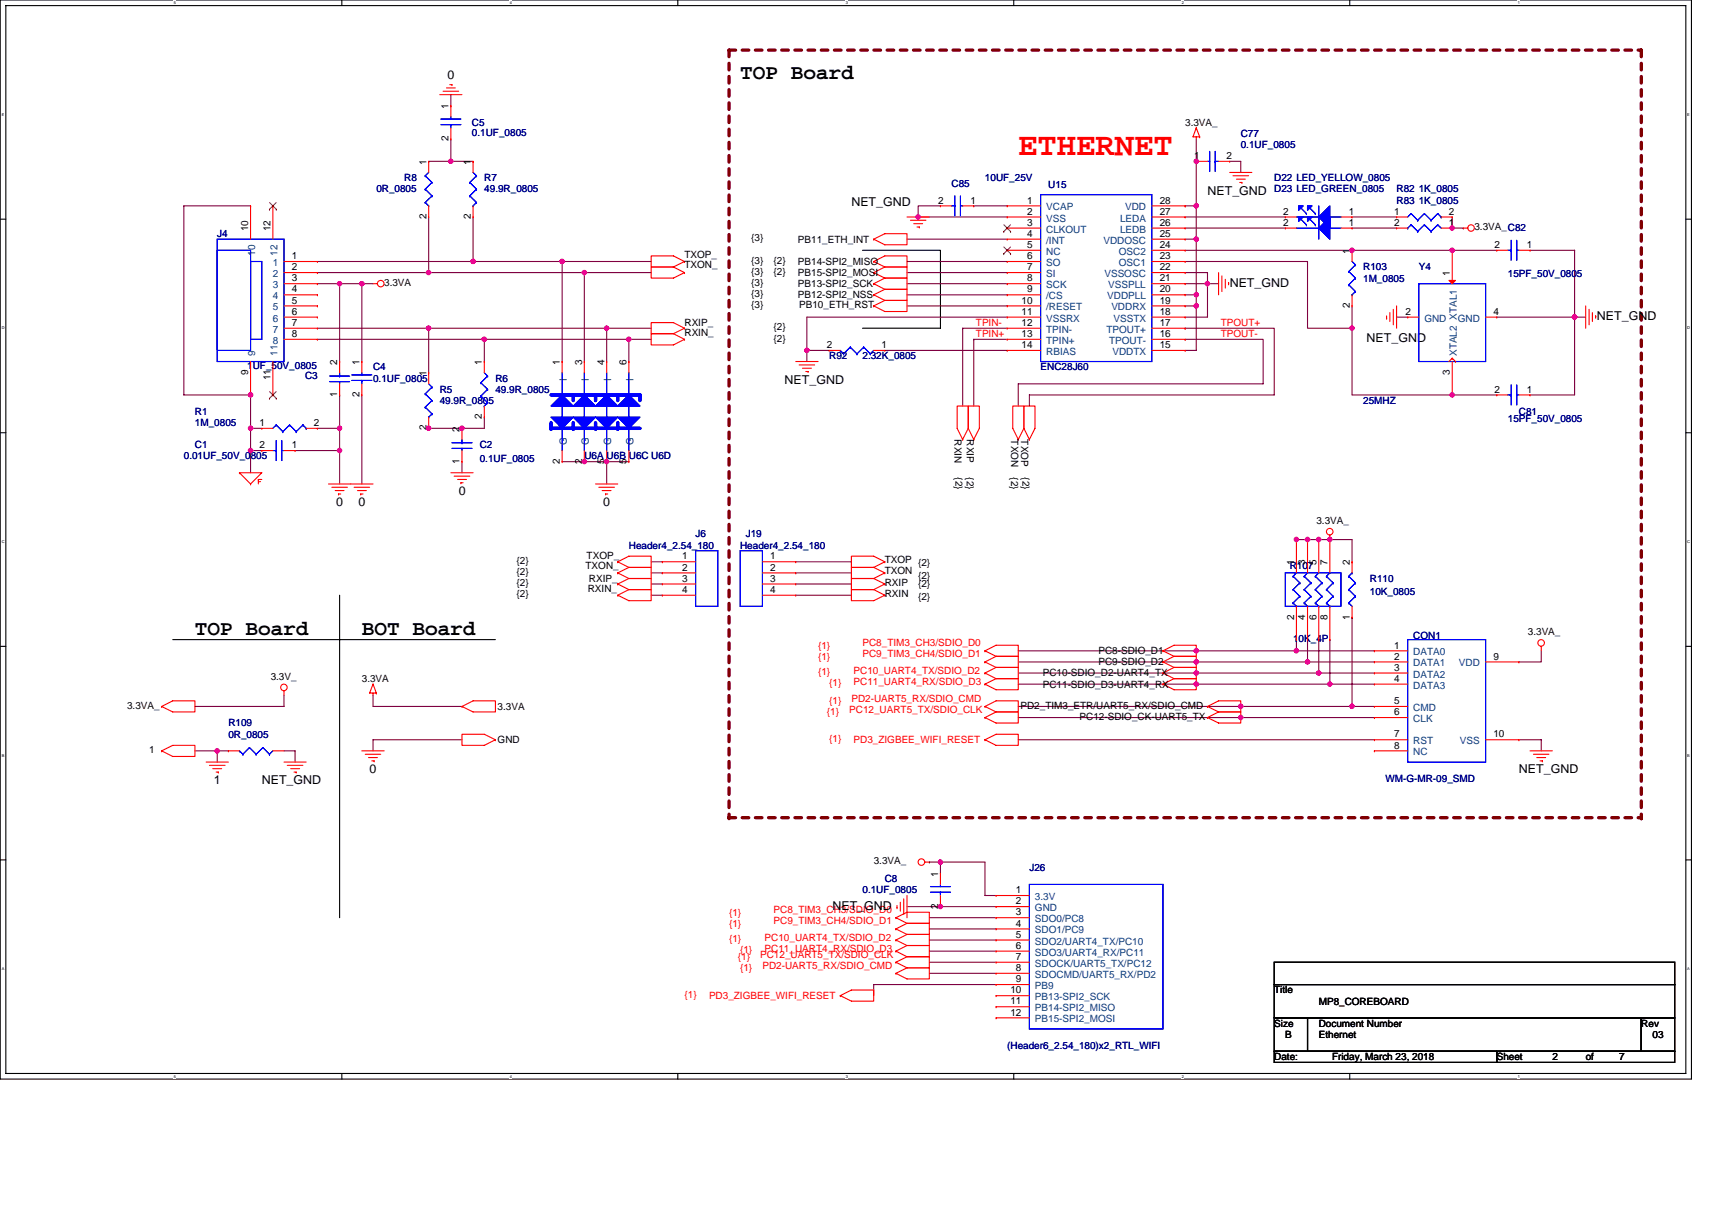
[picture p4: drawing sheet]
<svg xmlns="http://www.w3.org/2000/svg" width="297mm" height="210mm" viewBox="0 0 297 210" stroke-linecap="round" stroke-linejoin="round" font-family="sans-serif">
<defs><g id="words">
<text font-size="5.6" fill="#f00" x="176.7" y="26.9">ETHERNET</text>
<g font-size="3.7">
<text x="128.4" y="13.7">TOP Board</text>
<text x="33.8" y="110.2">TOP Board</text>
<text x="62.8" y="110.2">BOT Board</text>
</g>
<g font-size="2.1">
<text x="77.7" y="13.7">0</text>
<text x="147.7" y="35.7">NET_GND</text>
<text x="209.5" y="33.8">NET_GND</text>
<text x="213.4" y="49.8">NET_GND</text>
<text x="237.1" y="59.4">NET_GND</text>
<text x="277.1" y="55.6">NET_GND</text>
<text x="136.1" y="66.6">NET_GND</text>
<text x="58.4" y="87.8">0</text>
<text x="62.2" y="87.8">0</text>
<text x="79.6" y="85.9">0</text>
<text x="104.7" y="87.8">0</text>
<text x="37.1" y="136.1">1</text>
<text x="45.4" y="136.1">NET_GND</text>
<text x="64.1" y="134.2">0</text>
<text x="263.5" y="134.2">NET_GND</text>
<text x="144.4" y="157.9">NET_GND</text>
</g>
<g font-size="1.7">
<text x="77.8" y="18.9" transform="rotate(-90 77.8 18.9)">1</text>
<text x="205.6" y="21.8">3.3VA_</text>
<text x="74" y="28.6" transform="rotate(-90 74 28.6)">1</text>
<text x="77.8" y="24.5" transform="rotate(-90 77.8 24.5)">2</text>
<text x="81.7" y="28.6" transform="rotate(-90 81.7 28.6)">1</text>
<text x="207.2" y="27.6">1</text>
<text x="212.8" y="27.6">2</text>
<text x="162.8" y="35.3">2</text>
<text x="168.4" y="35.3">1</text>
<text x="178.2" y="35.3">1</text>
<text x="201.2" y="35.3">28</text>
<text x="43.1" y="40.2" transform="rotate(-90 43.1 40.2)">10</text>
<text x="46.9" y="40.2" transform="rotate(-90 46.9 40.2)">12</text>
<text x="74" y="38" transform="rotate(-90 74 38)">2</text>
<text x="81.7" y="38" transform="rotate(-90 81.7 38)">2</text>
<text x="130.3" y="41.9">{3}</text>
<text x="178.2" y="37.3">2</text>
<text x="178.2" y="39.2">3</text>
<text x="178.2" y="41.1">4</text>
<text x="201.2" y="41.1">25</text>
<text x="201.2" y="39.2">26</text>
<text x="201.2" y="37.3">27</text>
<text x="222.6" y="37.3">2</text>
<text x="222.6" y="39.2">2</text>
<text x="234" y="37.3">1</text>
<text x="234" y="39.2">1</text>
<text x="241.9" y="37.3">1</text>
<text x="241.9" y="39.2">2</text>
<text x="251.4" y="37.3">2</text>
<text x="251.4" y="39.2">1</text>
<text x="255.8" y="40">3.3VA_C82</text>
<text x="50.6" y="45">1</text>
<text x="50.6" y="46.9">2</text>
<text x="118.8" y="44.8">TXOP_</text>
<text x="118.8" y="46.5">TXON_</text>
<text x="130.3" y="47.7">{3}</text>
<text x="130.3" y="45.8">{3}</text>
<text x="134.2" y="45.8">{2}</text>
<text x="134.2" y="47.7">{2}</text>
<text x="138.4" y="47.9">PB15-SPI2_MOSI</text>
<text x="138.4" y="46">PB14-SPI2_MISO</text>
<text x="138.4" y="42.1">PB11_ETH_INT</text>
<text x="178.2" y="43">5</text>
<text x="178.2" y="45">6</text>
<text x="178.2" y="46.9">7</text>
<text x="201.2" y="46.9">22</text>
<text x="201.2" y="45">23</text>
<text x="201.2" y="43">24</text>
<text x="234.2" y="44" transform="rotate(-90 234.2 44)">1</text>
<text x="251.6" y="47.9" transform="rotate(-90 251.6 47.9)">1</text>
<text x="259.3" y="43">2</text>
<text x="264.9" y="43">1</text>
<text x="50.6" y="48.8">3</text>
<text x="50.6" y="50.8">4</text>
<text x="50.6" y="52.7">5</text>
<text x="66.7" y="49.6">3.3VA</text>
<text x="130.3" y="51.5">{3}</text>
<text x="130.3" y="49.6">{3}</text>
<text x="130.3" y="53.5">{3}</text>
<text x="138.4" y="51.8">PB12-SPI2_NSS</text>
<text x="138.4" y="49.8">PB13-SPI2_SCK</text>
<text x="138.7" y="53.5">PB10_ETH_RST</text>
<text x="177.2" y="52.7">10</text>
<text x="178.2" y="48.8">8</text>
<text x="178.2" y="50.8">9</text>
<text x="201.2" y="52.7">19</text>
<text x="201.2" y="50.8">20</text>
<text x="201.2" y="48.8">21</text>
<text x="234.2" y="53.5" transform="rotate(-90 234.2 53.5)">2</text>
<text x="50.6" y="54.6">6</text>
<text x="50.6" y="56.6">7</text>
<text x="50.6" y="58.5">8</text>
<text x="118.8" y="56.6">RXIP_</text>
<text x="118.8" y="58.3">RXIN_</text>
<text x="134.2" y="57.3">{2}</text>
<text x="134.2" y="59.3">{2}</text>
<text x="177.2" y="54.6">11</text>
<text x="177.2" y="56.6">12</text>
<text x="177.2" y="58.5">13</text>
<text x="201.2" y="58.5">16</text>
<text x="201.2" y="56.6">17</text>
<text x="201.2" y="54.6">18</text>
<text x="243.8" y="54.6">2</text>
<text x="259.1" y="54.6">4</text>
<text x="43.1" y="65" transform="rotate(-90 43.1 65)">9</text>
<text x="46.9" y="66" transform="rotate(-90 46.9 66)">11</text>
<text x="58.5" y="63.3" transform="rotate(-90 58.5 63.3)">2</text>
<text x="62.4" y="63.3" transform="rotate(-90 62.4 63.3)">1</text>
<text x="74" y="65.3" transform="rotate(-90 74 65.3)">1</text>
<text x="83.6" y="63.3" transform="rotate(-90 83.6 63.3)">1</text>
<text x="97.1" y="63.3" transform="rotate(-90 97.1 63.3)">1</text>
<text x="101" y="63.3" transform="rotate(-90 101 63.3)">3</text>
<text x="104.9" y="63.3" transform="rotate(-90 104.9 63.3)">4</text>
<text x="108.7" y="63.3" transform="rotate(-90 108.7 63.3)">6</text>
<text x="143.5" y="60.4">2</text>
<text x="152.9" y="60.4">1</text>
<text x="177.2" y="60.4">14</text>
<text x="201.2" y="60.4">15</text>
<text x="251.6" y="65" transform="rotate(-90 251.6 65)">3</text>
<text x="58.5" y="68.9" transform="rotate(-90 58.5 68.9)">1</text>
<text x="62.4" y="68.9" transform="rotate(-90 62.4 68.9)">2</text>
<text x="259.3" y="68.1">2</text>
<text x="264.9" y="68.1">1</text>
<text x="45" y="77.8">2</text>
<text x="45" y="73.9">1</text>
<text x="50.6" y="77.8">1</text>
<text x="54.5" y="73.9">2</text>
<text x="74" y="74.7" transform="rotate(-90 74 74.7)">2</text>
<text x="79.8" y="74.9" transform="rotate(-90 79.8 74.9)">2</text>
<text x="83.6" y="72.8" transform="rotate(-90 83.6 72.8)">2</text>
<text x="165.6" y="76.3" transform="rotate(90 165.6 76.3)">RXIN</text>
<text x="167.7" y="76.3" transform="rotate(90 167.7 76.3)">RXIP</text>
<text x="175.4" y="76.3" transform="rotate(90 175.4 76.3)">TXON</text>
<text x="177.2" y="76.3" transform="rotate(90 177.2 76.3)">TXOP</text>
<text x="79.8" y="80.5" transform="rotate(-90 79.8 80.5)">1</text>
<text x="97.1" y="80.5" transform="rotate(-90 97.1 80.5)">2</text>
<text x="101" y="80.5" transform="rotate(-90 101 80.5)">2</text>
<text x="104.9" y="80.5" transform="rotate(-90 104.9 80.5)">5</text>
<text x="108.7" y="80.5" transform="rotate(-90 108.7 80.5)">5</text>
<text x="165.8" y="82.8" transform="rotate(90 165.8 82.8)">{2}</text>
<text x="167.7" y="82.8" transform="rotate(90 167.7 82.8)">{2}</text>
<text x="175.4" y="82.8" transform="rotate(90 175.4 82.8)">{2}</text>
<text x="177.4" y="82.8" transform="rotate(90 177.4 82.8)">{2}</text>
<text x="228.4" y="90.9">3.3VA_</text>
<text x="89.6" y="97.9">{2}</text>
<text x="89.6" y="101.7">{2}</text>
<text x="89.6" y="99.8">{2}</text>
<text x="101.6" y="98.7">TXON_</text>
<text x="101.8" y="96.9">TXOP_</text>
<text x="102.2" y="101">RXIP_</text>
<text x="118.4" y="97.1">1</text>
<text x="118.4" y="99">2</text>
<text x="118.4" y="100.9">3</text>
<text x="133.6" y="97.1">1</text>
<text x="133.6" y="99">2</text>
<text x="133.6" y="100.9">3</text>
<text x="153.5" y="97.7">TXOP</text>
<text x="153.5" y="99.6">TXON</text>
<text x="153.5" y="101.7">RXIP</text>
<text x="159.3" y="98.3">{2}</text>
<text x="159.3" y="100.4">{2}</text>
<text x="159.3" y="101.9">{2}</text>
<text x="224.5" y="98.1" transform="rotate(-90 224.5 98.1)">1</text>
<text x="226.5" y="98.1" transform="rotate(-90 226.5 98.1)">3</text>
<text x="228.4" y="98.1" transform="rotate(-90 228.4 98.1)">5</text>
<text x="230.3" y="98.1" transform="rotate(-90 230.3 98.1)">7</text>
<text x="234.2" y="98.1" transform="rotate(-90 234.2 98.1)">2</text>
<text x="89.6" y="103.7">{2}</text>
<text x="102" y="102.7">RXIN_</text>
<text x="118.4" y="102.9">4</text>
<text x="133.6" y="102.9">4</text>
<text x="153.5" y="103.7">RXIN</text>
<text x="159.3" y="104.1">{2}</text>
<text x="224.5" y="107.5" transform="rotate(-90 224.5 107.5)">2</text>
<text x="226.5" y="107.5" transform="rotate(-90 226.5 107.5)">4</text>
<text x="228.4" y="107.5" transform="rotate(-90 228.4 107.5)">6</text>
<text x="230.3" y="107.5" transform="rotate(-90 230.3 107.5)">8</text>
<text x="234.2" y="107.5" transform="rotate(-90 234.2 107.5)">1</text>
<text x="190.6" y="113.5">PC8-SDIO_D1</text>
<text x="241.9" y="112.5">1</text>
<text x="265.1" y="110.2">3.3VA_</text>
<text x="47" y="118">3.3V_</text>
<text x="62.8" y="118.3">3.3VA</text>
<text x="180.9" y="117.4">PC10-SDIO_D2-UART4_TX</text>
<text x="180.9" y="119.3">PC11-SDIO_D3-UART4_RX</text>
<text x="190.6" y="115.4">PC9-SDIO_D2</text>
<text x="241.9" y="114.5">2</text>
<text x="241.9" y="116.4">3</text>
<text x="241.9" y="118.3">4</text>
<text x="259.1" y="114.5">9</text>
<text x="22.1" y="123">3.3VA_</text>
<text x="86.3" y="123.2">3.3VA</text>
<text x="177.1" y="123">PD2_TIM3_ETR/UART5_RX/SDIO_CMD</text>
<text x="187.3" y="124.9">PC12-SDIO_CK-UART5_TX</text>
<text x="241.9" y="122.2">5</text>
<text x="241.9" y="124.1">6</text>
<text x="25.9" y="130.7">1</text>
<text x="86.3" y="129">GND</text>
<text x="241.9" y="128">7</text>
<text x="241.9" y="129.9">8</text>
<text x="259.1" y="128">10</text>
<text x="151.6" y="150">3.3VA_</text>
<text x="162.8" y="152.1" transform="rotate(-90 162.8 152.1)">1</text>
<text x="176.3" y="155">1</text>
<text x="162.8" y="157.7" transform="rotate(-90 162.8 157.7)">2</text>
<text x="176.3" y="156.9">2</text>
<text x="176.3" y="158.9">3</text>
<text x="176.3" y="160.8">4</text>
<text x="176.3" y="162.7">5</text>
<text x="176.3" y="164.7">6</text>
<text x="176.3" y="166.6">7</text>
<text x="175.3" y="172.4">10</text>
<text x="176.3" y="168.5">8</text>
<text x="176.3" y="170.5">9</text>
<text x="221.1" y="172.4">Title</text>
<text x="175.3" y="174.3">11</text>
<text x="175.3" y="176.2">12</text>
<text x="221.1" y="178.2">Size</text>
<text x="228.8" y="178.2">Document Number</text>
<text x="228.8" y="174.3">MP8_COREBOARD</text>
<text x="284.8" y="178.2">Rev</text>
<text x="221.1" y="184">Date:</text>
<text x="223" y="180.1">B</text>
<text x="228.8" y="180.1">Ethernet</text>
<text x="231.1" y="184">Friday, March 23, 2018</text>
<text x="259.7" y="184">Sheet</text>
<text x="269.3" y="184">2</text>
<text x="275.1" y="184">of</text>
<text x="280.9" y="184">7</text>
<text x="286.7" y="180.1">03</text>
</g>
<g font-size="1.7" fill="#000080">
<text x="81.9" y="21.8">C5</text>
<text x="81.9" y="23.6">0.1UF_0805</text>
<text x="215.3" y="23.7">C77</text>
<text x="215.3" y="25.7">0.1UF_0805</text>
<text x="65.3" y="33.4">0R_0805</text>
<text x="70.1" y="31.5">R8</text>
<text x="84" y="31.5">R7</text>
<text x="84" y="33.4">49.9R_0805</text>
<text x="165.1" y="32.4">C85</text>
<text x="170.9" y="31.5">10UF_25V</text>
<text x="181.9" y="32.6">U15</text>
<text x="221.1" y="31.5">D22 LED_YELLOW_0805</text>
<text x="221.1" y="33.4">D23 LED_GREEN_0805</text>
<text x="242.3" y="33.4">R82 1K_0805</text>
<text x="242.3" y="35.3">R83 1K_0805</text>
<text x="37.7" y="41.1">J4</text>
<text x="236.5" y="46.9">R103</text>
<text x="246.2" y="46.9">Y4</text>
<text x="236.5" y="48.9">1M_0805</text>
<text x="261.6" y="48.1">15PF_50V_0805</text>
<text x="42.9" y="64.1">1UF_50V_0805</text>
<text x="52.9" y="65.8">C3</text>
<text x="64.7" y="64.3">C4</text>
<text x="143.9" y="62.4">R92</text>
<text x="149.6" y="62.4">2.32K_0805</text>
<text x="180.5" y="64.3">ENC28J60</text>
<text x="64.7" y="66.2">0.1UF_0805</text>
<text x="76.3" y="68.2">R5</text>
<text x="76.3" y="70.1">49.9R_0805</text>
<text x="86" y="66.2">R6</text>
<text x="86" y="68.2">49.9R_0805</text>
<text x="236.5" y="70.1">25MHZ</text>
<text x="33.8" y="77.8">C1</text>
<text x="33.8" y="72">R1</text>
<text x="33.8" y="73.9">1M_0805</text>
<text x="83.2" y="77.8">C2</text>
<text x="261.6" y="73.2">15PF_50V_0805</text>
<text x="263.5" y="72">C81</text>
<text x="31.9" y="79.7">0.01UF_50V_0805</text>
<text x="83.2" y="80.1">0.1UF_0805</text>
<text x="101.4" y="79.7">U6A U6B U6C U6D</text>
<text x="109.1" y="95.2">Header4_2.54_180</text>
<text x="120.7" y="93.2">J6</text>
<text x="128.4" y="95.2">Header4_2.54_180</text>
<text x="129.4" y="93.2">J19</text>
<text x="223.8" y="98.7">R107</text>
<text x="237.7" y="101">R110</text>
<text x="237.7" y="103.3">10K_0805</text>
<text x="224.4" y="111.4">10K_4P</text>
<text x="245.2" y="110.8">CON1</text>
<text x="39.6" y="126.1">R109</text>
<text x="39.6" y="128">0R_0805</text>
<text x="240.4" y="135.7">WM-G-MR-09_SMD</text>
<text x="149.6" y="155">0.1UF_0805</text>
<text x="153.5" y="153.1">C8</text>
<text x="178.6" y="151.2">J26</text>
<text x="174.7" y="182.1">(Header6_2.54_180)x2_RTL_WIFI</text>
</g>
<g font-size="1.7" fill="#004080">
<text x="181.5" y="36.5">VCAP</text>
<text x="181.5" y="38.4">VSS</text>
<text x="181.5" y="40.4">CLKOUT</text>
<text x="194.3" y="40.4">LEDB</text>
<text x="194.3" y="38.4">LEDA</text>
<text x="195.2" y="36.5">VDD</text>
<text x="44.3" y="44.4" transform="rotate(-90 44.3 44.4)">10</text>
<text x="47.3" y="46.2">1</text>
<text x="48.2" y="44.4" transform="rotate(-90 48.2 44.4)">12</text>
<text x="181.5" y="42.3">/INT</text>
<text x="181.5" y="44.2">NC</text>
<text x="181.5" y="46.2">SO</text>
<text x="191.4" y="42.3">VDDOSC</text>
<text x="194.1" y="46.2">OSC1</text>
<text x="194.1" y="44.2">OSC2</text>
<text x="47.3" y="48.1">2</text>
<text x="47.3" y="50">3</text>
<text x="47.3" y="51.9">4</text>
<text x="47.3" y="53.9">5</text>
<text x="181.5" y="48.1">SI</text>
<text x="181.5" y="50">SCK</text>
<text x="181.5" y="51.9">/CS</text>
<text x="181.5" y="53.9">/RESET</text>
<text x="191.6" y="48.1">VSSOSC</text>
<text x="192.1" y="51.9">VDDPLL</text>
<text x="192.3" y="50">VSSPLL</text>
<text x="192.8" y="53.9">VDDRX</text>
<text x="47.3" y="55.8">6</text>
<text x="47.3" y="57.7">7</text>
<text x="47.3" y="59.7">8</text>
<text x="181.5" y="55.8">VSSRX</text>
<text x="181.5" y="57.7">TPIN-</text>
<text x="181.5" y="59.7">TPIN+</text>
<text x="192" y="57.7">TPOUT+</text>
<text x="192.4" y="59.7">TPOUT-</text>
<text x="193.2" y="55.8">VSSTX</text>
<text x="247.1" y="55.8">GND</text>
<text x="252.9" y="55.8">GND</text>
<text x="44.3" y="61.8" transform="rotate(-90 44.3 61.8)">9</text>
<text x="48.2" y="61.8" transform="rotate(-90 48.2 61.8)">11</text>
<text x="181.5" y="61.6">RBIAS</text>
<text x="193" y="61.6">VDDTX</text>
<text x="252.8" y="61.8" transform="rotate(-90 252.8 61.8)">XTAL2 XTAL1</text>
<text x="98.3" y="66.1" transform="rotate(-90 98.3 66.1)">I</text>
<text x="102.2" y="66.1" transform="rotate(-90 102.2 66.1)">I</text>
<text x="106.1" y="66.1" transform="rotate(-90 106.1 66.1)">I</text>
<text x="109.9" y="66.1" transform="rotate(-90 109.9 66.1)">I</text>
<text x="98.3" y="77.2" transform="rotate(-90 98.3 77.2)">G</text>
<text x="102.2" y="77.2" transform="rotate(-90 102.2 77.2)">G</text>
<text x="106.1" y="77.2" transform="rotate(-90 106.1 77.2)">G</text>
<text x="109.9" y="77.2" transform="rotate(-90 109.9 77.2)">G</text>
<text x="245.2" y="113.7">DATA0</text>
<text x="245.2" y="115.7">DATA1</text>
<text x="245.2" y="117.6">DATA2</text>
<text x="245.2" y="119.5">DATA3</text>
<text x="253.1" y="115.7">VDD</text>
<text x="245.2" y="123.4">CMD</text>
<text x="245.2" y="125.3">CLK</text>
<text x="245.2" y="129.2">RST</text>
<text x="245.2" y="131.1">NC</text>
<text x="253.3" y="129.2">VSS</text>
<text x="179.6" y="156.2">3.3V</text>
<text x="179.6" y="158.1">GND</text>
<text x="179.6" y="160">SDO0/PC8</text>
<text x="179.6" y="162">SDO1/PC9</text>
<text x="179.6" y="163.9">SDO2/UART4_TX/PC10</text>
<text x="179.6" y="165.8">SDO3/UART4_RX/PC11</text>
<text x="179.6" y="167.8">SDOCK/UART5_TX/PC12</text>
<text x="179.6" y="169.7">SDOCMD/UART5_RX/PD2</text>
<text x="179.6" y="171.6">PB9</text>
<text x="179.6" y="173.6">PB13-SPI2_SCK</text>
<text x="179.6" y="175.5">PB14-SPI2_MISO</text>
<text x="179.6" y="177.4">PB15-SPI2_MOSI</text>
</g>
<g font-size="1.7" fill="#f00">
<text x="169.3" y="58.5">TPIN+</text>
<text x="169.3" y="56.6">TPIN-</text>
<text x="211.8" y="58.5">TPOUT-</text>
<text x="211.8" y="56.6">TPOUT+</text>
<text x="141.9" y="112.5">{1}</text>
<text x="149.6" y="112.2">PC8_TIM3_CH3/SDIO_D0</text>
<text x="141.9" y="114.5">{1}</text>
<text x="141.9" y="117.2">{1}</text>
<text x="143.9" y="119.1">{1}</text>
<text x="148.1" y="118.9">PC11_UART4_RX/SDIO_D3</text>
<text x="148.1" y="117">PC10_UART4_TX/SDIO_D2</text>
<text x="149.6" y="114.1">PC9_TIM3_CH4/SDIO_D1</text>
<text x="143.5" y="124.1">{1}</text>
<text x="143.9" y="122.2">{1}</text>
<text x="147.3" y="123.7">PC12_UART5_TX/SDIO_CLK</text>
<text x="147.7" y="121.8">PD2-UART5_RX/SDIO_CMD</text>
<text x="143.9" y="128.8">{1}</text>
<text x="148.1" y="129">PD3_ZIGBEE_WIFI_RESET</text>
<text x="126.5" y="158.9">{1}</text>
<text x="126.5" y="160.8">{1}</text>
<text x="134.2" y="158.5">PC8_TIM3_CH3/SDIO_D0</text>
<text x="134.2" y="160.4">PC9_TIM3_CH4/SDIO_D1</text>
<text x="126.5" y="163.5">{1}</text>
<text x="128" y="166.6">{1}</text>
<text x="128.4" y="165.4">{1}</text>
<text x="131.9" y="166.2">PC12_UART5_TX/SDIO_CLK</text>
<text x="132.7" y="165.2">PC11_UART4_RX/SDIO_D3</text>
<text x="132.7" y="163.3">PC10_UART4_TX/SDIO_D2</text>
<text x="118.8" y="173.2">{1}</text>
<text x="123" y="173.4">PD3_ZIGBEE_WIFI_RESET</text>
<text x="128.4" y="168.5">{1}</text>
<text x="132.3" y="168.1">PD2-UART5_RX/SDIO_CMD</text>
</g>
<g font-size=".7">
<text x="30.2" y=".7">5</text>
<text x="88.5" y=".7">4</text>
<text x="146.7" y=".7">3</text>
<text x="205" y=".7">2</text>
<text x="263.3" y=".7">1</text>
<text x=".3" y="20.1">E</text>
<text x="292.8" y="20.1">E</text>
<text x=".3" y="57.2">D</text>
<text x="292.8" y="57.2">D</text>
<text x=".3" y="94.2">C</text>
<text x="292.8" y="94.2">C</text>
<text x=".3" y="131.3">B</text>
<text x="292.8" y="131.3">B</text>
<text x=".3" y="168.4">A</text>
<text x="292.8" y="168.4">A</text>
<text x="30.2" y="187">5</text>
<text x="88.5" y="187">4</text>
<text x="146.7" y="187">3</text>
<text x="205" y="187">2</text>
<text x="263.3" y="187">1</text>
</g>
</g></defs>
<path d="M0 0h293.5v187.3h-293.5zM1 1h291.5v185.3h-291.5z" fill="none" stroke="#000" stroke-width=".19"/>
<g fill="#fff">
<path d="M30.2 .1h.3v.8h-.3z"/>
<path d="M30.2 186.4h.3v.8h-.3z"/>
</g>
<path d="M59.3 0v1M59.3 186.3v1" fill="none" stroke="#000" stroke-width=".19"/>
<g fill="#fff">
<path d="M88.5 .1h.3v.8h-.3z"/>
<path d="M88.5 186.4h.3v.8h-.3z"/>
</g>
<path d="M117.6 0v1M117.6 186.3v1" fill="none" stroke="#000" stroke-width=".19"/>
<g fill="#fff">
<path d="M146.7 .1h.4v.8h-.4z"/>
<path d="M146.7 186.4h.4v.8h-.4z"/>
</g>
<path d="M175.9 0v1M175.9 186.3v1" fill="none" stroke="#000" stroke-width=".19"/>
<g fill="#fff">
<path d="M205 .1h.4v.8h-.4z"/>
<path d="M205 186.4h.4v.8h-.4z"/>
</g>
<path d="M234.2 0v1M234.2 186.3v1" fill="none" stroke="#000" stroke-width=".19"/>
<g fill="#fff">
<path d="M263.3 .1h.4v.8h-.4z"/>
<path d="M263.3 186.4h.4v.8h-.4z"/>
<path d="M.3 19.5h.4v.8h-.4z"/>
<path d="M292.8 19.5h.4v.8h-.4z"/>
<path d="M.3 56.6h.5v.7h-.5z"/>
<path d="M292.8 56.6h.4v.7h-.4z"/>
</g>
<path d="M0 38h1M292.5 38h1" fill="none" stroke="#000" stroke-width=".19"/>
<g fill="#fff">
<path d="M.3 93.6h.5v.8h-.5z"/>
<path d="M292.8 93.6h.4v.8h-.4z"/>
</g>
<path d="M0 75.1h1M292.5 75.1h1" fill="none" stroke="#000" stroke-width=".19"/>
<g fill="#fff">
<path d="M.3 130.7h.4v.7h-.4z"/>
<path d="M292.8 130.7h.4v.7h-.4z"/>
</g>
<path d="M0 112.2h1M292.5 112.2h1" fill="none" stroke="#000" stroke-width=".19"/>
<g fill="#fff">
<path d="M.3 167.7h.4v.8h-.4z"/>
<path d="M292.8 167.7h.4v.8h-.4z"/>
</g>
<path d="M149.6 43.4h13.6v13.6h-13.6M30 111h56M58.9 103.3v56M0 149.2h1M292.5 149.2h1M221.1 176.6h5.8v5.8h-5.8zM221.1 167h69.5v3.9h-69.5zM221.1 170.9h69.5v5.7h-69.5zM226.9 176.6h57.9v5.8h-57.9zM284.8 176.6h5.8v5.8h-5.8zM221.1 182.4h38.6v2h-38.6zM259.7 182.4h30.9v2h-30.9z" fill="none" stroke="#000" stroke-width=".19"/>
<path d="M126.5 8.7v133.2M126.5 8.7h158.3M284.8 8.7v133.2M284.8 8.7h.1M126.5 141.9h.1M126.5 141.9h158.3M284.8 141.9h.1" fill="none" stroke="#800000" stroke-width=".57" stroke-dasharray="1.1 1.1"/>
<g fill="none" stroke="#800040" stroke-width=".19">
<path d="M78.2 16.4v2M43.5 35.7h-11.6v32.8h11.6M74.4 37.7v9.6M74.4 28h3.8M78.2 24.1v3.9M78.2 28h.1M78.2 28h3.9M82.1 37.7v7.7M159.3 37.7h.1M159.3 37.7h15.4M163.2 35.7h-3.9v2M168.9 35.7h5.8"/>
<path d="M205.6 35.7h.1M205.6 37.7h17.4M205.6 39.6h17.4M205.6 35.7h2M207.6 28h.1M207.6 35.7h.1M207.6 24.1v3.9M207.6 28v23.2M213.4 28h1.9v1.9M234.6 37.7h7.7M234.6 39.6h7.7M252 37.7v1.9h1.9"/>
<path d="M253.9 39.6h.1M55.1 58.9h28.9M55.1 49.2h3.8M55.1 57h19.3M55.1 47.3h19.3M55.1 45.4h27M58.9 49.2h.1M58.9 49.2h3.9M58.9 49.2v13.5M62.8 49.2h.1M62.8 49.2v13.5M62.8 49.2h1.9"/>
<path d="M74.4 57v7.7M74.4 47.3h.1M74.4 57h30.9v5.7M74.4 57h.1M74.4 47.3h27M82.1 45.4h.1M82.1 45.4h15.4M84 58.9v3.8M84 58.9h25.1v3.8M84 58.9h.1M97.5 45.4h15.5M97.5 45.4h.1"/>
<path d="M97.5 45.4v17.3M101.4 47.3h11.6M101.4 47.3h.1M101.4 47.3v15.4M105.3 57h.1M105.3 57h7.7M109.1 58.9h.1M109.1 58.9h3.9M157.4 41.5h17.3M157.4 45.4h17.3M157.4 47.3h17.3M157.4 49.2h17.3"/>
<path d="M157.4 51.2h17.3M157.4 53.1h17.3M167 57v13.5M167 57h.1M167 57h7.7M168.9 58.9v11.6M168.9 58.9h.1M168.9 58.9h5.8M174.7 55h-34.7v5.8M205.6 45.4h21.3v11.6h7.7M205.6 58.9h13.6v7.7h-42.5v3.9M205.6 58.9h.1"/>
<path d="M205.6 57h15.5v11.5h-42.5v2M205.6 57h.1M205.6 41.5h2M205.6 51.2h2M205.6 53.1h2M205.6 47.3h3.9v1.9M205.6 43.4h29M205.6 49.2h3.9M207.6 41.5h.1M207.6 51.2v1.9M207.6 53.1v7.7h-2M207.6 53.1h.1"/>
<path d="M209.5 49.2v5.8h-3.9M209.5 49.2h1.9M209.5 49.2h.1M234.6 57h.1M234.6 43.4h.1M234.6 53.1v3.9M234.6 57v11.5h17.4M234.6 43.4h25.1M242.3 55h1.9M252 43.4h.1M259.7 55h13.5M265.5 43.4h7.7"/>
<path d="M273.2 55h.1M273.2 43.4h.1M273.2 43.4v25.1h-7.7M273.2 55h1.9M43.5 74.3h1.9M43.5 68.5h.1M43.5 78.2v3.8M43.5 78.2h.1M43.5 74.3h.1M43.5 68.5v9.7M43.5 78.2h1.9M51.2 78.2h7.7"/>
<path d="M55.1 74.3h3.8M58.9 68.5v5.8M58.9 78.2h.1M58.9 74.3h.1M58.9 74.3v9.7M62.8 68.5v15.5M74.4 74.3h.1M80.2 74.3h.1M84 72.4v1.9h-9.6M140 60.8h.1M140 60.8v1.9M140 60.8h3.9"/>
<path d="M153.5 60.8h21.2M252 68.5h.1M252 68.5h7.7M80.2 80.1v1.9M97.5 80.1h7.8M101.4 80.1h.1M105.3 80.1h.1M105.3 80.1v3.9M105.3 80.1h3.8M113 97.5h1.9M113 99.4h1.9M138.1 97.5h9.6"/>
<path d="M138.1 99.4h9.6M224.9 93.6h.1M224.9 93.6h3.9M226.9 93.6h.1M228.8 93.6h5.8v3.9M228.8 93.6h.1M113 101.3h1.9M113 103.3h1.9M138.1 101.3h9.6M138.1 103.3h9.6M176.7 112.9h30.9M176.7 114.9h30.9"/>
<path d="M176.7 116.8h30.9M176.7 118.7h30.9M207.6 114.9h.1M207.6 118.7h.1M207.6 116.8h.1M207.6 112.9h.1M207.6 114.9h19.3M207.6 118.7h23.1M207.6 116.8h21.2M207.6 112.9h17.3M224.9 111h.1M224.9 112.9h13.6"/>
<path d="M224.9 111v1.9M226.9 111h.1M226.9 114.9h11.6M226.9 111v3.9M228.8 111h.1M228.8 116.8h9.7M228.8 111v5.8M230.7 111h.1M230.7 118.7h7.8M230.7 111v7.7M234.6 107.1h.1M234.6 107.1v15.5"/>
<path d="M267.4 112.9v2h-3.9M33.8 130.3h3.9v1.9M37.7 130.3h.1M37.7 130.3h1.9M49.3 120.6v2h-15.5M49.3 130.3h1.9v1.9M64.7 120.6v2h15.5M80.2 128.4h-15.5v1.9M176.7 128.4h61.8M176.7 122.6h38.6M176.7 124.5h38.6M215.3 124.5h.1"/>
<path d="M215.3 122.6h.1M215.3 124.5h23.2M215.3 122.6h19.3M234.6 122.6h3.9M263.5 128.4h3.9v1.9M157.4 157.3h5.8M161.2 159.3h11.6M161.2 149.6h.1M161.2 149.6h2M163.2 149.6h7.7v5.8h1.9M163.2 157.3h.1M163.2 149.6h.1"/>
<path d="M163.2 157.3h9.6M163.2 149.6v2M161.2 161.2h11.6M161.2 165.1h11.6M161.2 167h11.6M161.2 168.9h11.6M161.2 163.1h11.6M172.8 170.9h-21.2v1.9"/>
</g>
<g fill="#f0f" stroke="#f0f" stroke-width=".19">
<circle cx="62.8" cy="49.2" r=".38"/>
<circle cx="58.9" cy="49.2" r=".38"/>
<circle cx="43.5" cy="68.5" r=".38"/>
<circle cx="58.9" cy="78.2" r=".38"/>
<circle cx="78.2" cy="28" r=".38"/>
<circle cx="109.1" cy="58.9" r=".38"/>
<circle cx="80.1" cy="74.3" r=".38"/>
<circle cx="105.2" cy="56.9" r=".38"/>
<circle cx="43.5" cy="78.2" r=".38"/>
<circle cx="43.5" cy="74.3" r=".38"/>
<circle cx="58.9" cy="74.3" r=".38"/>
<circle cx="273.2" cy="55" r=".38"/>
<circle cx="251.9" cy="68.5" r=".38"/>
<circle cx="234.6" cy="56.9" r=".38"/>
<circle cx="159.3" cy="37.6" r=".38"/>
<circle cx="140" cy="60.8" r=".38"/>
<circle cx="207.6" cy="28" r=".38"/>
<circle cx="207.6" cy="35.7" r=".38"/>
<circle cx="207.6" cy="51.1" r=".38"/>
<circle cx="209.5" cy="49.2" r=".38"/>
<circle cx="207.6" cy="53.1" r=".38"/>
<circle cx="251.9" cy="43.4" r=".38"/>
<circle cx="234.6" cy="43.4" r=".38"/>
<circle cx="251.9" cy="39.6" r=".38"/>
<circle cx="230.7" cy="93.6" r=".38"/>
<circle cx="228.8" cy="93.6" r=".38"/>
<circle cx="226.9" cy="114.9" r=".38"/>
<circle cx="224.9" cy="112.9" r=".38"/>
<circle cx="228.8" cy="116.8" r=".38"/>
<circle cx="230.7" cy="118.7" r=".38"/>
<circle cx="234.6" cy="122.6" r=".38"/>
<circle cx="215.3" cy="124.5" r=".38"/>
<circle cx="207.6" cy="114.9" r=".38"/>
<circle cx="215.3" cy="122.6" r=".38"/>
<circle cx="207.6" cy="118.7" r=".38"/>
<circle cx="207.6" cy="116.8" r=".38"/>
<circle cx="207.6" cy="112.9" r=".38"/>
<circle cx="207.6" cy="41.5" r=".38"/>
<circle cx="37.7" cy="130.3" r=".38"/>
<circle cx="97.5" cy="45.4" r=".38"/>
<circle cx="82.1" cy="45.4" r=".38"/>
<circle cx="101.4" cy="47.3" r=".38"/>
<circle cx="74.4" cy="47.3" r=".38"/>
<circle cx="74.4" cy="56.9" r=".38"/>
<circle cx="84" cy="58.9" r=".38"/>
<circle cx="101.4" cy="80.1" r=".38"/>
<circle cx="105.2" cy="80.1" r=".38"/>
<circle cx="224.9" cy="93.6" r=".38"/>
<circle cx="226.9" cy="93.6" r=".38"/>
<circle cx="74.4" cy="74.3" r=".38"/>
<circle cx="163.2" cy="157.3" r=".38"/>
<circle cx="163.2" cy="149.6" r=".38"/>
</g>
<g fill="none" stroke="#f00" stroke-width=".19">
<path d="M76.3 16.4h3.9M76.9 15.8h2.7M77.5 15.3h1.5M78 14.7h.4M78.2 18.4h.1M78.2 18.4v1.9M78.4 14.7h.1M43.5 35.7h.1M43.5 35.7v5.8M47.3 35.7h.1M47.3 35.7v5.8M74.4 28h.1"/>
<path d="M74.4 37.7h.1M74.4 28v1.9M74.4 35.7v2M78.2 24.1h.1M78.2 22.2v1.9M82.1 28h.1M82.1 37.7h.1M82.1 28v1.9M82.1 35.7v2M157.4 37.7h3.8M158 38.2h2.7M158.5 38.8h1.6"/>
<path d="M159.1 39.4h.4M159.5 39.4h.1M163.2 35.7h.1M163.2 35.7h1.9M167 35.7h1.9M168.9 35.7h.1M174.7 35.7h.1M174.7 37.7h.1M174.7 39.6h.1M174.7 35.7h5.8M174.7 37.7h5.8M174.7 39.6h5.8"/>
<path d="M199.9 35.7h5.7M199.9 37.7h5.7M199.9 39.6h5.7M205.6 39.6h.1M205.6 37.7h.1M205.6 35.7h.1M207.6 22.2l-.6 1.5h1.1M207.6 23.7v.4M207.6 22.2h.1M207.6 28h.1M207.6 22.2l.5 1.5M207.6 28h1.9"/>
<path d="M208.1 23.7h.1M211.4 28h2M213.4 29.9h3.8M213.4 28h.1M213.9 30.5h2.7M214.5 31.1h1.6M215.1 31.7h.4M215.5 31.7h.1M223 37.7h.1M223 39.6h.1M223 37.7h1.9M223 39.6h1.9"/>
<path d="M232.7 37.7h1.9M232.7 39.6h1.9M234.6 37.7h.1M234.6 39.6h.1M242.3 37.7h.1M242.3 39.6h.1M242.3 37.7h1.9M242.3 39.6h1.9M250 37.7h2M250 39.6h2M252 37.7h.1M252 39.6h.1"/>
<path d="M253.9 39.6h.8M49.3 45.4h5.8M49.3 47.3h5.8M49.3 49.2h5.8M49.3 51.2h5.8M49.3 53.1h5.8M49.3 55h5.8M49.3 57h5.8M49.3 58.9h5.8M55.1 45.4h.1M55.1 47.3h.1M55.1 49.2h.1"/>
<path d="M55.1 51.2h.1M55.1 53.1h.1M55.1 55h.1M55.1 57h.1M55.1 58.9h.1M64.7 49.2h.8M116.8 57.9h-3.8v2h3.8l2-1M116.8 46.3h-3.8v2h3.8l2-1M116.8 57.9l2 1M116.8 46.3l2 1M118.8 57l-2-1h-3.8v1.9h3.8M118.8 57h.1"/>
<path d="M118.8 58.9h.1M118.8 45.4l-2-1h-3.8v1.9h3.8M118.8 45.4h.1M118.8 47.3h.1M118.8 57l-2 .9M118.8 45.4l-2 .9M151.6 51.2h.1M151.6 49.2h.1M151.6 47.3h.1M151.6 45.4l1.9-1h3.9v1.9h-3.9M151.6 45.4h.1M151.6 53.1h.1"/>
<path d="M151.6 41.5l1.9-.9h3.9v1.9h-3.9zM151.6 41.5h.1M151.6 51.2l1.9 .9M151.6 49.2l1.9 1M151.6 47.3l1.9 1M151.6 45.4l1.9 .9M153.5 50.2h3.9v1.9h-3.9M153.5 48.3h3.9v1.9h-3.9M153.5 46.3h3.9v2h-3.9M153.5 52.1h3.9v2h-3.9l-1.9-1M153.5 50.2l-1.9 1M153.5 48.3l-1.9 .9"/>
<path d="M153.5 46.3l-1.9 1M153.5 52.1l-1.9 1M174.7 41.5h.1M174.7 43.4h.1M174.7 45.4h.1M174.7 47.3h.1M174.7 49.2h.1M174.7 51.2h.1M174.7 53.1h.1M174.7 55h.1M174.7 57h.1M174.7 58.9h.1"/>
<path d="M174.7 41.5h5.8M174.7 43.4h5.8M174.7 45.4h5.8M174.7 47.3h5.8M174.7 49.2h5.8M174.7 51.2h5.8M174.7 53.1h5.8M174.7 55h5.8M174.7 57h5.8M174.7 58.9h5.8M199.9 41.5h5.7M199.9 43.4h5.7"/>
<path d="M199.9 45.4h5.7M199.9 47.3h5.7M199.9 49.2h5.7M199.9 51.2h5.7M199.9 53.1h5.7M199.9 55h5.7M199.9 57h5.7M199.9 58.9h5.7M205.6 58.9h.1M205.6 57h.1M205.6 55h.1M205.6 53.1h.1"/>
<path d="M205.6 51.2h.1M205.6 49.2h.1M205.6 47.3h.1M205.6 45.4h.1M205.6 43.4h.1M205.6 41.5h.1M211.4 47.3v3.9M212 47.9v2.7M212.6 48.5v1.5M213.2 49h.1M213.2 49v.4M234.6 43.4h.1"/>
<path d="M234.6 53.1h.1M234.6 43.4v2M234.6 51.2v1.9M240.6 55.2h.1M240.6 54.8v.4M241.1 54.3v1.5M241.7 53.7v2.7M242.3 53.1v3.9M244.2 55h.1M244.2 55h2M252 43.4h.1M252 43.4v5.8"/>
<path d="M257.8 55h1.9M259.7 43.4h.1M259.7 55h.1M259.7 43.4h1.9M263.5 43.4h2M265.5 43.4h.1M275.1 53.1v3.9M275.7 53.7v2.7M276.3 54.3v1.5M276.9 54.8h.1M276.9 54.8v.4M43.5 68.5h.1"/>
<path d="M43.5 62.7v5.8M45.4 78.2h.1M45.4 74.3h.1M45.4 78.2h1.9M45.4 74.3h1.9M47.3 68.5h.1M47.3 62.7v5.8M49.3 78.2h1.9M51.2 78.2h.1M53.1 74.3h2M55.1 74.3h.1M58.9 68.5h.1"/>
<path d="M58.9 62.7h.1M58.9 62.7v2M58.9 66.6v1.9M62.8 62.7h.1M62.8 68.5h.1M62.8 62.7v2M62.8 66.6v1.9M74.4 64.7h.1M74.4 74.3h.1M74.4 64.7v1.9M74.4 72.4v1.9M80.2 74.3h.1"/>
<path d="M80.2 74.3v2M80.2 78.2v1.9M84 62.7h.1M84 72.4h.1M84 62.7v2M84 70.5v1.9M97.5 62.7h.1M97.5 62.7v2M97.5 78.2v1.9M101.4 62.7h.1M101.4 62.7v2M101.4 78.2v1.9"/>
<path d="M105.3 62.7h.1M105.3 62.7v2M105.3 78.2v1.9M109.1 62.7h.1M109.1 62.7v2M109.1 78.2v1.9M138.1 62.7h3.8M138.7 63.3h2.6M139.2 63.9h1.6M139.8 64.5h.4M140.2 64.5h.1M143.9 60.8h.1"/>
<path d="M143.9 60.8h1.9M151.6 60.8h1.9M153.5 60.8h.1M167 76.3h.1M168 74.3v-3.8h1.9v3.8l-1 2M168 74.3v-3.8h-1.9v3.8l.9 2M168 74.3l.9 2M168 74.3l-1 2M168.9 76.3h.1M174.7 60.8h.1M174.7 60.8h5.8M176.7 76.3h.1"/>
<path d="M177.6 74.3v-3.8h2v3.8l-1 2M177.6 74.3v-3.8h-1.9v3.8l1 2M177.6 74.3l1 2M177.6 74.3l-.9 2M178.6 76.3h.1M199.9 60.8h5.7M205.6 60.8h.1M252 62.2h.1M252 68.5h.1M252 62.2l-.6 .5M252 62.2l.5 .5M252 62.7v5.8"/>
<path d="M252.5 62.7h.1M259.7 68.5h.1M259.7 68.5h1.9M263.5 68.5h2M265.5 68.5h.1M41.5 82h3.9l-1.9 2M41.5 82h.1M41.5 82l2 2M43.5 84h.1M44.8 83.2h.6M44.8 83.4v-.2v.8M44.8 83.6h.4"/>
<path d="M57 84h7.7M57.6 84.6h2.7M58.2 85.1h1.5M58.7 85.7h.1M58.7 85.7h.4M61.4 84.6h2.7M62 85.1h1.6M62.6 85.7h.1M62.6 85.7h.4M78.2 82h3.9M78.8 82.6h2.7M79.4 83.2h1.5"/>
<path d="M80 83.8h.1M80 83.8h.3M80.2 80.1h.1M97.5 80.1h.1M101.4 80.1h.1M103.3 84h3.9M103.9 84.6h2.7M104.5 85.1h1.5M105.1 85.7h.1M105.1 85.7h.3M105.3 80.1h.1M107.2 97.5l1.9-1h3.9v2h-3.9"/>
<path d="M107.2 97.5h.1M107.2 99.4h.1M107.2 97.5l1.9 1M107.2 99.4l1.9 1M109.1 98.5h3.9v1.9h-3.9M109.1 80.1h.1M109.1 98.5l-1.9 .9M114.9 97.5h.1M114.9 99.4h.1M114.9 97.5h5.8M114.9 99.4h5.8M132.3 97.5h5.8"/>
<path d="M132.3 99.4h5.8M138.1 97.5h.1M138.1 99.4h.1M151.6 98.5h-3.9v1.9h3.9M151.6 98.5l1.9 .9M153.5 97.5l-1.9-1h-3.9v2h3.9M153.5 97.5h.1M153.5 99.4h.1M153.5 97.5l-1.9 1M153.5 99.4l-1.9 1M224.9 93.6h.1M224.9 93.6v5.8"/>
<path d="M226.9 93.6h.1M226.9 93.6v5.8M228.8 93.6h.1M228.8 93.6v5.8M230.7 92.9v.7M230.7 93.6h.1M230.7 93.6v5.8M234.6 97.5h.1M234.6 97.5v1.9M49.3 119.9v.7M64.7 118.7l-.6 1.6h1.2M64.7 118.7h.1"/>
<path d="M64.7 118.7l.6 1.6M107.2 101.3h.1M107.2 103.3h.1M107.2 101.3l1.9 1M109.1 100.4h3.9v1.9h-3.9M109.1 102.3h3.9v1.9h-3.9l-1.9-.9M109.1 100.4l-1.9 .9M109.1 102.3l-1.9 1M114.9 101.3h.1M114.9 103.3h.1M114.9 101.3h5.8M114.9 103.3h5.8"/>
<path d="M132.3 101.3h5.8M132.3 103.3h5.8M138.1 101.3h.1M138.1 103.3h.1M151.6 100.4h-3.9v1.9h3.9M151.6 102.3h-3.9v1.9h3.9l1.9-.9M151.6 100.4l1.9 .9M151.6 102.3l1.9 1M153.5 101.3h.1M153.5 103.3h.1M153.5 101.3l-1.9 1M170.9 112.9l1.9-.9h3.9v1.9h-3.9"/>
<path d="M170.9 112.9h.1M170.9 114.9h.1M170.9 118.7h.1M170.9 116.8h.1M170.9 112.9l1.9 1M170.9 114.9l1.9 .9M170.9 116.8l1.9 1M172.8 113.9h3.9v1.9h-3.9M172.8 117.8h3.9v1.9h-3.9l-1.9-1M172.8 115.8h3.9v2h-3.9M172.8 113.9l-1.9 1M172.8 117.8l-1.9 .9"/>
<path d="M172.8 115.8l-1.9 1M201.8 112.9l1.9-.9h3.9v1.9h-3.9M201.8 112.9h.1M201.8 114.9h.1M201.8 116.8h.1M201.8 118.7h.1M201.8 112.9l1.9 1M201.8 114.9l1.9 .9M201.8 116.8l1.9 1M203.7 113.9h3.9v1.9h-3.9M203.7 115.8h3.9v2h-3.9M203.7 117.8h3.9v1.9h-3.9l-1.9-1"/>
<path d="M203.7 113.9l-1.9 1M203.7 115.8l-1.9 1M203.7 117.8l-1.9 .9M224.9 111h.1M224.9 105.2v5.8M226.9 111h.1M226.9 105.2v5.8M228.8 111h.1M228.8 105.2v5.8M230.7 111h.1M230.7 105.2v5.8M234.6 107.1h.1"/>
<path d="M234.6 105.2v1.9M238.5 112.9h.1M238.5 114.9h.1M238.5 116.8h.1M238.5 118.7h.1M238.5 112.9h5.7M238.5 114.9h5.7M238.5 116.8h5.7M238.5 118.7h5.7M257.8 114.9h5.7M263.5 114.9h.1M267.4 112.2v.7"/>
<path d="M28 122.6l2-1h3.8v1.9h-3.8zM28 122.6h.1M28 130.3l2-1h3.8v2h-3.8zM28 130.3h.1M35.8 132.2h3.8M36.3 132.8h2.7M36.9 133.4h1.6M37.5 134h.4M37.9 134h.1M39.6 130.3h.1M39.6 130.3h1.9M47.3 130.3h2"/>
<path d="M49.3 132.2h3.8M49.8 132.8h2.8M50.4 133.4h1.6M51 134h.4M51.4 134h.1M62.8 130.3h3.9M63.4 130.9h2.7M63.9 131.5h1.6M64.5 132h.4M64.7 120.3v.3M64.9 132h.1M65.3 120.3h.1"/>
<path d="M80.2 122.6l1.9-1h3.9v1.9h-3.9zM80.2 122.6h.1M80.2 127.4h3.8l2 1-2 .9h-3.8zM86 128.4h.1M170.9 128.4l1.9-1h3.9v1.9h-3.9zM170.9 128.4h.1M170.9 124.5h.1M170.9 122.6l1.9-1h3.9v1.9h-3.9M170.9 122.6h.1M170.9 122.6l1.9 .9M172.8 123.5h3.9v2h-3.9l-1.9-1M172.8 123.5l-1.9 1"/>
<path d="M209.5 122.6l1.9-1h3.9v1.9h-3.9M209.5 122.6h.1M209.5 124.5h.1M209.5 122.6l1.9 .9M211.4 123.5h3.9v2h-3.9l-1.9-1M211.4 123.5l-1.9 1M238.5 122.6h.1M238.5 124.5h.1M238.5 128.4h.1M238.5 130.3h.1M238.5 130.3h5.7M238.5 122.6h5.7"/>
<path d="M238.5 124.5h5.7M238.5 128.4h5.7M257.8 128.4h5.7M263.5 128.4h.1M265.5 130.3h3.8M266.1 130.9h2.6M266.6 131.5h1.6M267.2 132h.4M267.6 132h.1M155.4 159.3l2-1h3.8v1.9h-3.8M155.4 159.3h.1M155.4 159.3l2 .9"/>
<path d="M155.6 157.5h.1M155.6 157.1v.4M156.2 156.6v1.5M156.8 156v2.7M157.4 155.4v3.9M160.5 149.6h.7M163.2 151.6h.1M163.2 157.3h.1M163.2 151.6v1.9M163.2 155.4v1.9M172.8 155.4h.1M172.8 157.3h.1"/>
<path d="M172.8 159.3h.1M172.8 155.4h5.8M172.8 157.3h5.8M172.8 159.3h5.8M145.8 172.8l1.9-1h3.9v1.9h-3.9zM145.8 172.8h.1M155.4 161.2h.1M155.4 165.1h.1M155.4 167h.1M155.4 168.9h.1M155.4 163.1h.1M155.4 161.2l2 1"/>
<path d="M155.4 165.1l2 .9M155.4 167l2 1M155.4 163.1l2 1M157.4 160.2h3.8v2h-3.8M157.4 164.1h3.8v1.9h-3.8M157.4 166h3.8v2h-3.8M157.4 168h3.8v1.9h-3.8l-2-1M157.4 162.2h3.8v1.9h-3.8M157.4 160.2l-2 1M157.4 164.1l-2 1M157.4 166l-2 1M157.4 168l-2 .9"/>
<path d="M157.4 162.2l-2 .9M172.8 161.2h.1M172.8 163.1h.1M172.8 165.1h.1M172.8 167h.1M172.8 168.9h.1M172.8 170.9h.1M172.8 172.8h.1M172.8 174.7h.1M172.8 176.6h.1M172.8 161.2h5.8M172.8 163.1h5.8"/>
<path d="M172.8 165.1h5.8M172.8 167h5.8M172.8 168.9h5.8M172.8 170.9h5.8M172.8 172.8h5.8M172.8 174.7h5.8M172.8 176.6h5.8"/>
<circle cx="255.2" cy="39.6" r=".57"/>
<circle cx="66.1" cy="49.2" r=".57"/>
<circle cx="230.7" cy="92.3" r=".57"/>
<circle cx="49.3" cy="119.3" r=".57"/>
<circle cx="267.4" cy="111.6" r=".57"/>
<circle cx="159.9" cy="149.6" r=".57"/>
</g>
<g fill="none" stroke="#00f" stroke-width=".19">
<path d="M73.8 30.5h.1M73.8 32.8h.1M73.8 35.1h.1M73.8 30.5l1.1 1.2M73.8 32.8l1.1 1.2M73.8 35.1l.6 .6M74.4 35.7h.1M74.4 29.9l-.6 .6M74.9 31.7h.1M74.9 34h.1M74.9 31.7l-1.1 1.1M74.9 34l-1.1 1.1"/>
<path d="M76.5 21.6h3.5M76.5 20.7h3.5M78.2 20.3v.4M78.2 21.6h.1M78.2 21.6v.6M81.5 31.7h.1M81.5 34h.1M81.5 31.7l1.2 1.1M81.5 34l1.2 1.1M82.1 35.7h.1M82.1 29.9l.6 .6M82.7 30.5h.1"/>
<path d="M82.7 32.8h.1M82.7 35.1h.1M82.7 30.5l-1.2 1.2M82.7 32.8l-1.2 1.2M82.7 35.1l-.6 .6M165.1 35.7h.6M165.7 34v3.5M165.7 35.7h.1M166.6 35.7h.4M166.6 34v3.5M180.5 33.8h19.4v28.9h-19.4zM209.5 28h.4"/>
<path d="M209.9 26.3v3.4M210.8 26.3v3.4M210.8 28h.1M210.8 28h.6M224.9 37.7h3.9v3.8M225.7 36.1l1 1M225.7 38l1 1M226.7 37.1h.1M226.7 39h.1M227.3 36.1l.9 1M227.3 38l.9 1M228.2 37.1h.1"/>
<path d="M228.2 39h.1M228.8 35.7v3.9h-3.9M230.7 37.7h2M230.7 39.6h2M244.2 39.6h.1M244.8 37.1h.1M244.8 39h.1M244.8 37.1l-.6 .6M244.8 37.1l1.2 1.1M244.8 39l1.2 1.2M244.8 39l-.6 .6M246 38.2h.1"/>
<path d="M247.1 37.1h.1M247.1 39h.1M247.1 37.1l-1.1 1.1M247.1 37.1l1.2 1.1M247.1 39l1.2 1.2M247.1 39l-1.1 1.2M248.3 38.2h.1M249.4 37.1h.1M249.4 39h.1M249.4 37.1l-1.1 1.1M249.4 37.1l.6 .6M249.4 39l.6 .6"/>
<path d="M249.4 39l-1.1 1.2M250 37.7h.1M37.7 43.4h5.8v17.4h-5.8zM37.7 41.5h11.6v21.2h-11.6zM43.5 45.4h1.9v13.5h-1.9zM234 47.1h.1M234 49.4h.1M234 47.1l1.2 1.2M234 49.4l1.2 1.2M234.6 51.2h.1M234.6 45.4l.6 .6M235.2 46h.1"/>
<path d="M235.2 48.3h.1M235.2 50.6h.1M235.2 46l-1.2 1.1M235.2 48.3l-1.2 1.1M235.2 50.6l-.6 .6M246 40.2h.1M246.2 49.2h11.6v13.5h-11.6zM248.3 40.2h.1M261.6 43.4h.6M262.2 41.7v3.5M262.2 43.4h.1M263.2 43.4h.3"/>
<path d="M263.2 41.7v3.5M47.3 78.2h.6M47.9 76.5v3.4M47.9 78.2h.1M47.9 73.7h.1M47.9 73.7l-.6 .6M47.9 73.7l1.2 1.2M48.9 78.2h.4M48.9 76.5v3.4M49.1 74.9h.1M50.2 73.7h.1M50.2 73.7l-1.1 1.2"/>
<path d="M50.2 73.7l1.2 1.2M51.4 74.9h.1M52.6 73.7h.1M52.6 73.7l-1.2 1.2M52.6 73.7l.5 .6M53.1 74.3h.1M57.2 65.3h3.5M57.2 66.2h3.5M58.9 66.2v.4M58.9 65.3h.1M58.9 64.7v.6M61 66h3.5"/>
<path d="M61 65.1h3.5M62.8 64.7v.4M62.8 66h.1M62.8 66v.6M73.8 68.3h.1M73.8 70.7h.1M73.8 68.3l1.1 1.2M73.8 70.7l1.1 1.1M74.4 72.4h.1M74.4 66.6l.5 .6M74.9 67.2h.1M74.9 69.5h.1"/>
<path d="M74.9 71.8h.1M74.9 67.2l-1.1 1.1M74.9 69.5l-1.1 1.2M74.9 71.8l-.5 .6M78.4 76.8h3.5M78.4 77.8h3.5M80.2 77.8v.4M80.2 76.8h.1M80.2 76.3v.5M83.4 66.4h.1M83.4 68.7h.1M83.4 66.4l1.2 1.2"/>
<path d="M83.4 68.7l1.2 1.2M84 70.5h.1M84 64.7l.6 .6M84.6 65.3h.1M84.6 67.6h.1M84.6 69.9h.1M84.6 65.3l-1.2 1.1M84.6 67.6l-1.2 1.1M84.6 69.9l-.6 .6M97.5 64.7v9.6M97.5 74.3v3.9M97.5 74.3h.1"/>
<path d="M101.4 64.7v9.6M101.4 74.3v3.9M101.4 74.3h.1M105.3 64.7v9.6M105.3 74.3v3.9M105.3 74.3h.1M109.1 64.7v9.6M109.1 74.3v3.9M109.1 74.3h.1M145.8 60.8h.1M145.8 60.8l.6 .6M146.4 61.4h.1"/>
<path d="M147.5 60.2h.1M147.5 60.2l1.2 1.2M147.5 60.2l-1.1 1.2M148.7 61.4h.1M149.9 60.2h.1M149.9 60.2l1.1 1.2M149.9 60.2l-1.2 1.2M151 61.4h.1M151.6 60.8l-.6 .6M261.6 68.5h.6M262.2 66.8v3.5M262.2 68.5h.1"/>
<path d="M263.2 68.5h.3M263.2 66.8v3.5M120.7 95.6h3.9v9.6h-3.9zM128.4 95.6h3.9v9.6h-3.9zM223 99.4h9.7v5.8h-9.7zM224.9 99.4l-.5 .6M226.9 99.4l-.6 .6M228.8 99.4l-.6 .6M230.7 99.4l-.6 .6M234.6 99.4h.1M234.6 99.4l-.6 .6M224.4 104.6h.1"/>
<path d="M224.4 102.3h.1M224.4 100h.1M224.4 104.6l.5 .6M224.4 102.3l1.1 1.2M224.4 100l1.1 1.2M224.9 105.2h.1M225.5 103.5h.1M225.5 101.2h.1M225.5 103.5l-1.1 1.1M225.5 101.2l-1.1 1.1M226.3 104.6h.1M226.3 102.3h.1"/>
<path d="M226.3 100h.1M226.3 104.6l.6 .6M226.3 102.3l1.2 1.2M226.3 100l1.2 1.2M226.9 105.2h.1M227.5 103.5h.1M227.5 101.2h.1M227.5 103.5l-1.2 1.1M227.5 101.2l-1.2 1.1M228.2 104.6h.1M228.2 102.3h.1M228.2 100h.1"/>
<path d="M228.2 104.6l.6 .6M228.2 102.3l1.2 1.2M228.2 100l1.2 1.2M228.8 105.2h.1M229.4 103.5h.1M229.4 101.2h.1M229.4 103.5l-1.2 1.1M229.4 101.2l-1.2 1.1M230.1 104.6h.1M230.1 102.3h.1M230.1 100h.1M230.1 104.6l.6 .6"/>
<path d="M230.1 102.3l1.2 1.2M230.1 100l1.2 1.2M230.7 105.2h.1M231.3 103.5h.1M231.3 101.2h.1M231.3 103.5l-1.2 1.1M231.3 101.2l-1.2 1.1M234 104.6h.1M234 102.3h.1M234 100h.1M234 104.6l.6 .6M234 102.3l1.2 1.2"/>
<path d="M234 100l1.2 1.2M235.2 103.5h.1M235.2 101.2h.1M235.2 103.5l-1.2 1.1M235.2 101.2l-1.2 1.1M244.2 111h13.6v21.2h-13.6zM41.5 130.3h.1M41.5 130.3l.6 .6M42.1 130.9h.1M43.3 129.7h.1M43.3 129.7l1.1 1.2M43.3 129.7l-1.2 1.2"/>
<path d="M44.4 130.9h.1M45.6 129.7h.1M45.6 129.7l1.2 1.2M45.6 129.7l-1.2 1.2M46.8 130.9h.1M47.3 130.3l-.5 .6M161.4 154.8h3.5M161.4 153.9h3.5M163.2 153.5v.4M163.2 154.8h.1M163.2 154.8v.6M178.6 153.5h23.2v25.1h-23.2z"/>
</g>
<g fill="#00f" stroke="#00f" stroke-width=".19">
<path d="M103.3 72.4h3.9l-1.9 1.9z" fill-rule="evenodd"/>
<path d="M105.3 68.5l1.9 2h-3.9z" fill-rule="evenodd"/>
<path d="M103.3 72.4h3.9l-1.9 1.9z" fill-rule="evenodd"/>
<path d="M105.3 68.5l1.9 2h-3.9z" fill-rule="evenodd"/>
<path d="M228.8 37.7l1.9-2v3.9z" fill-rule="evenodd"/>
<path d="M226.9 35.7h.7l-.7 .8z" fill-rule="evenodd"/>
<path d="M225.3 35.7h.8l-.8 .8z" fill-rule="evenodd"/>
<path d="M228.8 37.7l1.9-2v3.9z" fill-rule="evenodd"/>
<path d="M226.9 35.7h.7l-.7 .8z" fill-rule="evenodd"/>
<path d="M225.3 35.7h.8l-.8 .8z" fill-rule="evenodd"/>
<path d="M99.5 72.4h3.8l-1.9 1.9z" fill-rule="evenodd"/>
<path d="M101.4 68.5l1.9 2h-3.8z" fill-rule="evenodd"/>
<path d="M99.5 72.4h3.8l-1.9 1.9z" fill-rule="evenodd"/>
<path d="M101.4 68.5l1.9 2h-3.8z" fill-rule="evenodd"/>
<path d="M107.2 72.4h3.8l-1.9 1.9z" fill-rule="evenodd"/>
<path d="M109.1 68.5l1.9 2h-3.8z" fill-rule="evenodd"/>
<path d="M107.2 72.4h3.8l-1.9 1.9z" fill-rule="evenodd"/>
<path d="M109.1 68.5l1.9 2h-3.8z" fill-rule="evenodd"/>
<path d="M228.8 39.6l1.9-1.9v3.8z" fill-rule="evenodd"/>
<path d="M226.9 37.7h.7l-.7 .7z" fill-rule="evenodd"/>
<path d="M225.3 37.7h.8l-.8 .7z" fill-rule="evenodd"/>
<path d="M228.8 39.6l1.9-1.9v3.8z" fill-rule="evenodd"/>
<path d="M226.9 37.7h.7l-.7 .7z" fill-rule="evenodd"/>
<path d="M225.3 37.7h.8l-.8 .7z" fill-rule="evenodd"/>
<path d="M95.6 72.4h3.9l-2 1.9z" fill-rule="evenodd"/>
<path d="M95.6 70.5l1.9-2 2 2z" fill-rule="evenodd"/>
<path d="M95.6 72.4h3.9l-2 1.9z" fill-rule="evenodd"/>
<path d="M95.6 70.5l1.9-2 2 2z" fill-rule="evenodd"/>
</g>
<g fill="none" stroke="#00f" stroke-width=".57">
<path d="M95.6 73.4v.9M95.6 74.3h.1M95.6 74.3h15.4M95.6 68.5h15.4M99.5 73.4v.9M99.5 74.3h.1M99.5 68.5v1M99.5 68.5h.1M103.3 73.4v.9M103.3 74.3h.1M103.3 68.5v1M103.3 68.5h.1"/>
<path d="M107.2 68.5v1M107.2 68.5h.1M107.2 73.4v.9M107.2 74.3h.1M111 68.5v1M111 68.5h.1"/>
</g>
<g fill="none" stroke="#804000" stroke-width=".17">
<path d="M46.8 36.3h.1M46.8 35.2l1.1 1.1M47.9 35.2l-1.1 1.1M47.9 36.3h.1M174.2 39l1.1 1.2M175.3 39l-1.1 1.2M174.2 40.2h.1M174.2 44h.1M174.2 42.9l1.1 1.1M175.3 42.9l-1.1 1.1M175.3 40.2h.1M175.3 44h.1"/>
<path d="M46.8 69.1h.1M46.8 68l1.1 1.1M47.9 68l-1.1 1.1M47.9 69.1h.1"/>
</g>
<path d="M251.4 48.7h1.1l-.5 .5z" fill="#f00" stroke="#f00" stroke-width=".19"/>
<use href="#words"/>
</svg>
